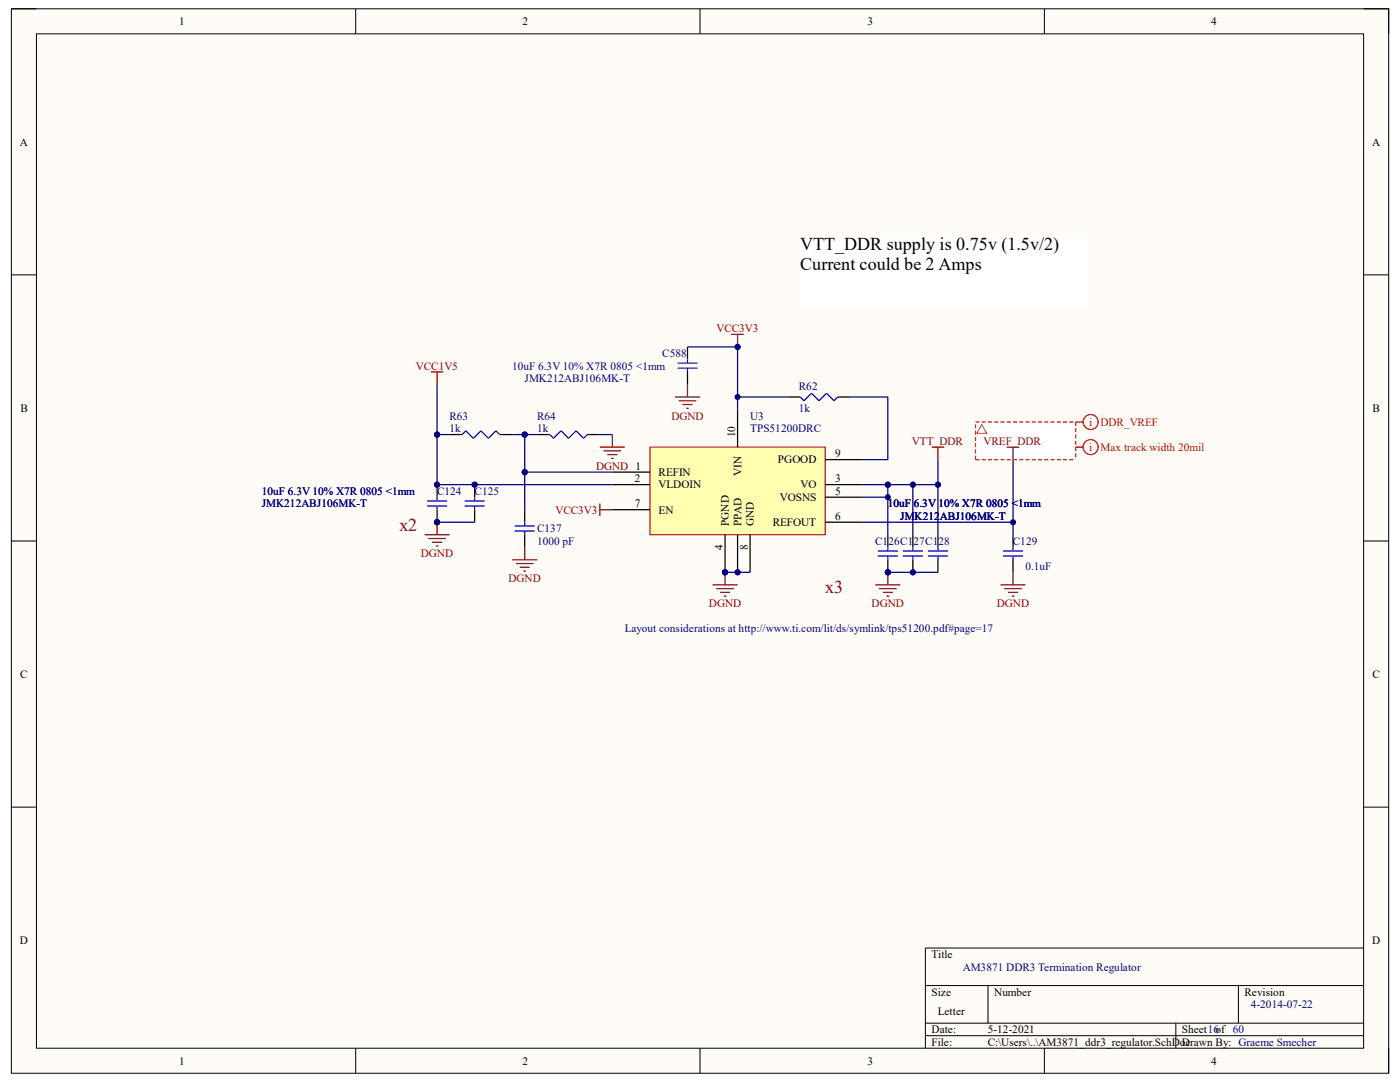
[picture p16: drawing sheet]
<svg xmlns="http://www.w3.org/2000/svg" width="279mm" height="216mm" viewBox="0 0 279 216" stroke-linecap="round" stroke-linejoin="round" font-family="sans-serif">
<defs><g id="words">
<g font-size="3.6">
<text x="159.7" y="50">VTT_DDR supply is 0.75v (1.5v/2)</text>
<text x="159.7" y="53.9">Current could be 2 Amps</text>
</g>
<g font-size="3.6" fill="#800000">
<text x="79.7" y="105.9">x2</text>
<text x="164.7" y="118.4">x3</text>
</g>
<g font-size="2.2">
<text x="35.7" y="5">1</text>
<text x="104.3" y="5">2</text>
<text x="173.1" y="5">3</text>
<text x="241.7" y="5">4</text>
<text x="3.9" y="29.1">A</text>
<text x="273.8" y="29.1">A</text>
<text x="4.1" y="82.2">B</text>
<text x="273.9" y="82.2">B</text>
<text x="146.7" y="87.2" transform="rotate(-90 146.7 87.2)">10</text>
<text x="131.4" y="95">REFIN</text>
<text x="148" y="95" transform="rotate(-90 148 95)">VIN</text>
<text x="155.2" y="92.5">PGOOD</text>
<text x="166.7" y="91.2">9</text>
<text x="126.7" y="101.2">7</text>
<text x="126.7" y="96.2">2</text>
<text x="131.4" y="97.5">VLDOIN</text>
<text x="155.7" y="99.9">VOSNS</text>
<text x="159.8" y="97.5">VO</text>
<text x="166.7" y="98.7">5</text>
<text x="166.7" y="96.2">3</text>
<text x="131.4" y="102.5">EN</text>
<text x="145.5" y="104.9" transform="rotate(-90 145.5 104.9)">PGND</text>
<text x="148" y="104.9" transform="rotate(-90 148 104.9)">PPAD</text>
<text x="150.5" y="104.9" transform="rotate(-90 150.5 104.9)">GND</text>
<text x="154.2" y="105">REFOUT</text>
<text x="166.7" y="103.7">6</text>
<text x="144.2" y="109.8" transform="rotate(-90 144.2 109.8)">4</text>
<text x="149.2" y="109.7" transform="rotate(-90 149.2 109.7)">8</text>
<text x="4" y="135.3">C</text>
<text x="273.9" y="135.3">C</text>
<text x="4" y="188.4">D</text>
<text x="185.9" y="191.2">Title</text>
<text x="273.9" y="188.4">D</text>
<text x="185.9" y="198.7">Size</text>
<text x="187.2" y="202.4">Letter</text>
<text x="198.4" y="198.7">Number</text>
<text x="248.4" y="198.7">Revision</text>
<text x="185.9" y="206.2">Date:</text>
<text x="185.9" y="208.7">File:</text>
<text x="197.1" y="208.7">C:\Users\..\AM3871_ddr3_regulator.SchDoc</text>
<text x="197.1" y="206.2">5-12-2021</text>
<text x="235.9" y="206.2">Sheet16of 60</text>
<text x="235.9" y="208.7">Drawn By: Graeme Smecher</text>
<text x="35.7" y="212.4">1</text>
<text x="104.3" y="212.4">2</text>
<text x="173.1" y="212.4">3</text>
<text x="241.7" y="212.4">4</text>
</g>
<g font-size="2.2" fill="#000080">
<text x="132.2" y="71.2">C588</text>
<text x="102.2" y="73.7">10uF 6.3V 10% X7R 0805 &lt;1mm</text>
<text x="104.7" y="76.2">JMK212ABJ106MK-T</text>
<text x="159.4" y="77.7">R62</text>
<text x="89.7" y="83.7">R63</text>
<text x="107.2" y="83.7">R64</text>
<text x="149.7" y="83.7">U3</text>
<text x="159.4" y="82.2">1k</text>
<text x="89.7" y="86.2">1k</text>
<text x="107.2" y="86.2">1k</text>
<text x="149.7" y="86.2">TPS51200DRC</text>
<text x="52.2" y="98.7">10uF 6.3V 10% X7R 0805 &lt;1mm</text>
<text x="52.2" y="101.2">JMK212ABJ106MK-T</text>
<text x="87.2" y="98.7">C124</text>
<text x="94.7" y="98.7">C125</text>
<text x="177.2" y="101.2">10uF 6.3V 10% X7R 0805 &lt;1mm</text>
<text x="107.2" y="106.2">C137</text>
<text x="179.7" y="103.7">JMK212ABJ106MK-T</text>
<text x="107.2" y="108.7">1000 pF</text>
<text x="174.7" y="108.7">C126C127C128</text>
<text x="202.1" y="108.7">C129</text>
<text x="204.6" y="113.7">0.1uF</text>
<text x="124.7" y="126.2">Layout considerations at http://www.ti.com/lit/ds/symlink/tps51200.pdf#page=17</text>
<text x="192.2" y="193.7">AM3871 DDR3 Termination Regulator</text>
<text x="249.6" y="201.2">4-2014-07-22</text>
</g>
<g font-size="2.2" fill="#800000">
<text x="143" y="66.3">VCC3V3</text>
<text x="83" y="73.7">VCC1V5</text>
<text x="134" y="83.7">DGND</text>
<text x="182" y="88.7">VTT_DDR</text>
<text x="196.3" y="88.7">VREF_DDR</text>
<text x="119" y="93.7">DGND 1</text>
<text x="110.9" y="102.5">VCC3V3</text>
<text x="84" y="111.2">DGND</text>
<text x="101.5" y="116.2">DGND</text>
<text x="141.5" y="121.2">DGND</text>
<text x="173.9" y="121.2">DGND</text>
<text x="198.9" y="121.2">DGND</text>
</g>
<g font-size="2.2" fill="#f00">
<text x="217.3" y="85">i</text>
<text x="217.3" y="90">i</text>
<text x="219.6" y="85">DDR_VREF</text>
<text x="219.6" y="90">Max track width 20mil</text>
</g>
</g></defs>
<path d="M2.3 1.8h274.8v212.4h-274.8z" fill-rule="evenodd" fill="#fffcf8"/>
<path d="M2.3 1.8h274.8v212.4h-274.8z" fill="none" stroke="#000" stroke-width=".2"/>
<path d="M7.3 6.8h264.8v202.4h-264.8z" fill-rule="evenodd" fill="#fffcf8"/>
<g fill="none" stroke="#000" stroke-width=".2">
<path d="M2.3 1.8h5M7.3 6.8h264.8v202.4h-264.8zM71 1.8v4.9M139.7 1.8v4.9M208.4 1.8v5M272.1 1.8h5v5M2.3 54.9h5M272.1 54.9h5M2.3 107.9h5M272.1 107.9h5M2.3 161.1h5M272.1 161.1h5"/>
<path d="M184.7 196.7h87.4M197.2 196.7v7.5M247.2 196.7v7.5M272.1 189.2h-87.4v20M71 209.2v5M139.7 209.2v5M184.7 204.2h87.4M184.7 206.7h87.4M208.4 209.2v5M234.7 204.2v5M277.1 209.2v5"/>
</g>
<path d="M194.7 84.2h20v7.5h-20z" fill-rule="evenodd" fill="#fff"/>
<circle cx="147.2" cy="114.2" r=".5" fill="#000080"/>
<circle cx="147.2" cy="114.2" r=".5" fill="none" stroke="#000080" stroke-width=".2"/>
<circle cx="144.7" cy="114.2" r=".5" fill="#000080"/>
<circle cx="144.7" cy="114.2" r=".5" fill="none" stroke="#000080" stroke-width=".2"/>
<path d="M129.7 89.2h35v17.5h-35z" fill-rule="evenodd" fill="#ffffb0"/>
<path d="M129.7 89.2h35v17.5h-35z" fill="none" stroke="#800000" stroke-width=".2"/>
<path d="M147.2 106.7v7.5" fill="none" stroke="#000" stroke-width=".25"/>
<circle cx="147.2" cy="114.2" r=".5" fill="#000080"/>
<circle cx="147.2" cy="114.2" r=".5" fill="none" stroke="#000080" stroke-width=".2"/>
<path d="M144.7 106.7v7.5" fill="none" stroke="#000" stroke-width=".25"/>
<circle cx="144.7" cy="114.2" r=".5" fill="#000080"/>
<circle cx="144.7" cy="114.2" r=".5" fill="none" stroke="#000080" stroke-width=".2"/>
<path d="M122.2 94.2h7.5M122.2 96.7h7.5M147.2 81.7v7.5M164.7 99.2h7.5M164.7 91.7h7.5M164.7 96.7h7.5M122.2 101.7h7.5M149.7 106.7v7.5M164.7 104.2h7.5" fill="none" stroke="#000" stroke-width=".25"/>
<path d="M145.9 66.7h2.5M147.2 66.7v2.5" fill="none" stroke="#800000" stroke-width=".25"/>
<circle cx="147.2" cy="69.2" r=".5" fill="#000080"/>
<circle cx="147.2" cy="69.2" r=".5" fill="none" stroke="#000080" stroke-width=".2"/>
<path d="M89.7 86.7h2.5M99.7 86.7h2.5M107.2 86.7h2.5M117.2 86.7h2.5" fill="none" stroke="#000" stroke-width=".25"/>
<path d="M92.2 86.7l.8-.7 1.5 1.5 1.5-1.5 1.5 1.5 1.5-1.5 .7 .7M109.7 86.7l.8 .8 1.5-1.5 1.5 1.5 1.5-1.5 1.5 1.5 .7-.8" fill="none" stroke="#00f" stroke-width=".25"/>
<path d="M86 74.2h2.5M87.2 74.2v2.5M119.7 89.2h5M120.5 90h3.5M121.2 90.7h2M122 91.5h.5M122.2 86.7v2.5" fill="none" stroke="#800000" stroke-width=".25"/>
<path d="M104.7 86.7h2.5" fill="none" stroke="#000080" stroke-width=".25"/>
<circle cx="104.7" cy="86.7" r=".5" fill="#000080"/>
<circle cx="104.7" cy="86.7" r=".5" fill="none" stroke="#000080" stroke-width=".2"/>
<path d="M87.2 86.7v10h35" fill="none" stroke="#000080" stroke-width=".25"/>
<circle cx="87.2" cy="96.7" r=".5" fill="#000080"/>
<circle cx="87.2" cy="96.7" r=".5" fill="none" stroke="#000080" stroke-width=".2"/>
<circle cx="87.2" cy="86.7" r=".5" fill="#000080"/>
<circle cx="87.2" cy="86.7" r=".5" fill="none" stroke="#000080" stroke-width=".2"/>
<path d="M102.2 86.7h2.5M119.7 86.7h2.5" fill="none" stroke="#000080" stroke-width=".25"/>
<circle cx="104.7" cy="86.7" r=".5" fill="#000080"/>
<circle cx="104.7" cy="86.7" r=".5" fill="none" stroke="#000080" stroke-width=".2"/>
<path d="M104.7 86.7v2.5" fill="none" stroke="#000080" stroke-width=".25"/>
<circle cx="104.7" cy="86.7" r=".5" fill="#000080"/>
<circle cx="104.7" cy="86.7" r=".5" fill="none" stroke="#000080" stroke-width=".2"/>
<path d="M87.2 76.7v10" fill="none" stroke="#000080" stroke-width=".25"/>
<circle cx="87.2" cy="86.7" r=".5" fill="#000080"/>
<circle cx="87.2" cy="86.7" r=".5" fill="none" stroke="#000080" stroke-width=".2"/>
<path d="M87.2 86.7h2.5" fill="none" stroke="#000080" stroke-width=".25"/>
<circle cx="87.2" cy="86.7" r=".5" fill="#000080"/>
<circle cx="87.2" cy="86.7" r=".5" fill="none" stroke="#000080" stroke-width=".2"/>
<path d="M119.7 100.5v2.5M119.7 101.7h2.5M142.2 116.7h5M142.9 117.4h3.5M143.7 118.2h2M144.5 118.9h.4M144.7 114.2v2.5" fill="none" stroke="#800000" stroke-width=".25"/>
<circle cx="144.7" cy="114.2" r=".5" fill="#000080"/>
<circle cx="144.7" cy="114.2" r=".5" fill="none" stroke="#000080" stroke-width=".2"/>
<path d="M157.2 79.2h2.5M167.2 79.2h2.5" fill="none" stroke="#000" stroke-width=".25"/>
<path d="M159.7 79.2l.7 .8 1.5-1.5 1.5 1.5 1.5-1.5 1.5 1.5 .8-.8" fill="none" stroke="#00f" stroke-width=".25"/>
<path d="M147.2 79.2h10" fill="none" stroke="#000080" stroke-width=".25"/>
<circle cx="147.2" cy="79.2" r=".5" fill="#000080"/>
<circle cx="147.2" cy="79.2" r=".5" fill="none" stroke="#000080" stroke-width=".2"/>
<path d="M169.7 79.2h7.5v12.5h-5" fill="none" stroke="#000080" stroke-width=".25"/>
<circle cx="87.2" cy="104.2" r=".5" fill="#000080"/>
<circle cx="87.2" cy="104.2" r=".5" fill="none" stroke="#000080" stroke-width=".2"/>
<circle cx="87.2" cy="96.7" r=".5" fill="#000080"/>
<circle cx="87.2" cy="96.7" r=".5" fill="none" stroke="#000080" stroke-width=".2"/>
<path d="M87.2 101.7v2.5" fill="none" stroke="#000" stroke-width=".25"/>
<circle cx="87.2" cy="104.2" r=".5" fill="#000080"/>
<circle cx="87.2" cy="104.2" r=".5" fill="none" stroke="#000080" stroke-width=".2"/>
<path d="M87.2 96.7v2.5" fill="none" stroke="#000" stroke-width=".25"/>
<circle cx="87.2" cy="96.7" r=".5" fill="#000080"/>
<circle cx="87.2" cy="96.7" r=".5" fill="none" stroke="#000080" stroke-width=".2"/>
<path d="M85.2 100h4M87.2 99.2v.8M85.2 101h4M87.2 101v.7" fill="none" stroke="#00f" stroke-width=".25"/>
<circle cx="94.7" cy="96.7" r=".5" fill="#000080"/>
<circle cx="94.7" cy="96.7" r=".5" fill="none" stroke="#000080" stroke-width=".2"/>
<path d="M94.7 96.7v2.5M94.7 101.7v2.5" fill="none" stroke="#000" stroke-width=".25"/>
<circle cx="94.7" cy="96.7" r=".5" fill="#000080"/>
<circle cx="94.7" cy="96.7" r=".5" fill="none" stroke="#000080" stroke-width=".2"/>
<path d="M92.7 100h4M94.7 99.2v.8M92.7 101h4M94.7 101v.7" fill="none" stroke="#00f" stroke-width=".25"/>
<circle cx="177.2" cy="114.2" r=".5" fill="#000080"/>
<circle cx="177.2" cy="114.2" r=".5" fill="none" stroke="#000080" stroke-width=".2"/>
<path d="M177.2 111.7v2.5" fill="none" stroke="#000" stroke-width=".25"/>
<circle cx="177.2" cy="114.2" r=".5" fill="#000080"/>
<circle cx="177.2" cy="114.2" r=".5" fill="none" stroke="#000080" stroke-width=".2"/>
<path d="M177.2 106.7v2.5" fill="none" stroke="#000" stroke-width=".25"/>
<path d="M175.2 110h4M175.2 111h4M177.2 109.2v.8M177.2 111v.7" fill="none" stroke="#00f" stroke-width=".25"/>
<circle cx="182.2" cy="114.2" r=".5" fill="#000080"/>
<circle cx="182.2" cy="114.2" r=".5" fill="none" stroke="#000080" stroke-width=".2"/>
<path d="M182.2 111.7v2.5" fill="none" stroke="#000" stroke-width=".25"/>
<circle cx="182.2" cy="114.2" r=".5" fill="#000080"/>
<circle cx="182.2" cy="114.2" r=".5" fill="none" stroke="#000080" stroke-width=".2"/>
<path d="M182.2 106.7v2.5M187.2 106.7v2.5M187.2 111.7v2.5" fill="none" stroke="#000" stroke-width=".25"/>
<path d="M180.2 110h4M180.2 111h4M182.2 109.2v.8M182.2 111v.7M185.2 110h4M185.2 111h4M187.2 109.2v.8M187.2 111v.7" fill="none" stroke="#00f" stroke-width=".25"/>
<path d="M177.2 96.7h5v10" fill="none" stroke="#000080" stroke-width=".25"/>
<circle cx="182.2" cy="96.7" r=".5" fill="#000080"/>
<circle cx="182.2" cy="96.7" r=".5" fill="none" stroke="#000080" stroke-width=".2"/>
<circle cx="177.2" cy="96.7" r=".5" fill="#000080"/>
<circle cx="177.2" cy="96.7" r=".5" fill="none" stroke="#000080" stroke-width=".2"/>
<path d="M182.2 96.7h5v10" fill="none" stroke="#000080" stroke-width=".25"/>
<circle cx="187.2" cy="96.7" r=".5" fill="#000080"/>
<circle cx="187.2" cy="96.7" r=".5" fill="none" stroke="#000080" stroke-width=".2"/>
<circle cx="182.2" cy="96.7" r=".5" fill="#000080"/>
<circle cx="182.2" cy="96.7" r=".5" fill="none" stroke="#000080" stroke-width=".2"/>
<path d="M177.2 96.7v10" fill="none" stroke="#000080" stroke-width=".25"/>
<circle cx="177.2" cy="96.7" r=".5" fill="#000080"/>
<circle cx="177.2" cy="96.7" r=".5" fill="none" stroke="#000080" stroke-width=".2"/>
<path d="M172.2 96.7h5" fill="none" stroke="#000080" stroke-width=".25"/>
<circle cx="177.2" cy="96.7" r=".5" fill="#000080"/>
<circle cx="177.2" cy="96.7" r=".5" fill="none" stroke="#000080" stroke-width=".2"/>
<path d="M172.2 99.2h5" fill="none" stroke="#000080" stroke-width=".25"/>
<circle cx="177.2" cy="99.2" r=".5" fill="#000080"/>
<circle cx="177.2" cy="99.2" r=".5" fill="none" stroke="#000080" stroke-width=".2"/>
<path d="M187.2 91.7v5" fill="none" stroke="#000080" stroke-width=".25"/>
<circle cx="187.2" cy="96.7" r=".5" fill="#000080"/>
<circle cx="187.2" cy="96.7" r=".5" fill="none" stroke="#000080" stroke-width=".2"/>
<path d="M202.2 106.7v2.5M202.2 111.7v2.5" fill="none" stroke="#000" stroke-width=".25"/>
<path d="M200.2 111h4M200.2 110h4M202.2 109.2v.8M202.2 111v.7" fill="none" stroke="#00f" stroke-width=".25"/>
<path d="M202.2 91.7v15M172.2 104.2h30" fill="none" stroke="#000080" stroke-width=".25"/>
<circle cx="202.2" cy="104.2" r=".5" fill="#000080"/>
<circle cx="202.2" cy="104.2" r=".5" fill="none" stroke="#000080" stroke-width=".2"/>
<path d="M84.7 106.7h5M85.5 107.5h3.5M86.2 108.2h2M87 109h.5M87.2 104.2v2.5" fill="none" stroke="#800000" stroke-width=".25"/>
<circle cx="87.2" cy="104.2" r=".5" fill="#000080"/>
<circle cx="87.2" cy="104.2" r=".5" fill="none" stroke="#000080" stroke-width=".2"/>
<path d="M87.2 104.2h7.5" fill="none" stroke="#000080" stroke-width=".25"/>
<circle cx="87.2" cy="104.2" r=".5" fill="#000080"/>
<circle cx="87.2" cy="104.2" r=".5" fill="none" stroke="#000080" stroke-width=".2"/>
<path d="M144.7 114.2h5" fill="none" stroke="#000080" stroke-width=".25"/>
<circle cx="144.7" cy="114.2" r=".5" fill="#000080"/>
<circle cx="144.7" cy="114.2" r=".5" fill="none" stroke="#000080" stroke-width=".2"/>
<path d="M174.7 116.7h5M175.4 117.5h3.5M176.2 118.2h2M176.9 118.9h.5M177.2 114.2v2.5" fill="none" stroke="#800000" stroke-width=".25"/>
<circle cx="177.2" cy="114.2" r=".5" fill="#000080"/>
<circle cx="177.2" cy="114.2" r=".5" fill="none" stroke="#000080" stroke-width=".2"/>
<path d="M199.7 116.7h5M200.4 117.5h3.5M201.2 118.2h2M201.9 118.9h.5M202.2 114.2v2.5" fill="none" stroke="#800000" stroke-width=".25"/>
<path d="M177.2 114.2h10" fill="none" stroke="#000080" stroke-width=".25"/>
<circle cx="177.2" cy="114.2" r=".5" fill="#000080"/>
<circle cx="177.2" cy="114.2" r=".5" fill="none" stroke="#000080" stroke-width=".2"/>
<path d="M185.9 89.2h2.5M187.2 89.2v2.5M200.9 89.2h2.5M202.2 89.2v2.5" fill="none" stroke="#800000" stroke-width=".25"/>
<g fill="none" stroke="#f00" stroke-width=".25">
<path d="M194.7 84.7v.8M194.7 85.9v.8M194.7 87.2v.8M194.7 88.4v.8M194.7 89.7v.8M194.7 90.9v.8h.8M194.7 84.2h.8M195.9 84.2h.8M195.9 91.7h.8M197.2 84.2h.8M197.2 91.7h.8M198.4 84.2h.8"/>
<path d="M198.4 91.7h.8M199.7 84.2h.8M199.7 91.7h.8M200.9 84.2h.8M200.9 91.7h.8M202.2 84.2h.8M202.2 91.7h.8M203.4 84.2h.8M203.4 91.7h.8M204.7 84.2h.8M204.7 91.7h.8M205.9 84.2h.8"/>
<path d="M205.9 91.7h.8M207.2 84.2h.8M207.2 91.7h.8M208.4 84.2h.8M208.4 91.7h.8M209.7 84.2h.7M209.7 91.7h.7M210.9 84.2h.8M210.9 91.7h.8M212.2 84.2h.7M212.2 91.7h.7M213.4 84.2h.8"/>
<path d="M213.4 91.7h.8M214.7 85.5v.7M214.7 86.7v.8M214.7 88v.7M214.7 90.5v.7M216.2 84.2h-1.5v.8M216.2 89.2h-1.5v.8"/>
<circle cx="217.7" cy="89.2" r="1.5"/>
<circle cx="217.7" cy="84.2" r="1.5"/>
</g>
<path d="M195.9 84.7l1 1.8h-2z" fill="none" stroke="#f33" stroke-width=".2"/>
<path d="M137.2 69.2v2.5M137.2 74.2v2.5" fill="none" stroke="#000" stroke-width=".25"/>
<path d="M135.2 72.5h4M135.2 73.5h4M137.2 71.7v.8M137.2 73.5v.7" fill="none" stroke="#00f" stroke-width=".25"/>
<path d="M137.2 69.2h10v12.5" fill="none" stroke="#000080" stroke-width=".25"/>
<circle cx="147.2" cy="69.2" r=".5" fill="#000080"/>
<circle cx="147.2" cy="69.2" r=".5" fill="none" stroke="#000080" stroke-width=".2"/>
<path d="M134.7 79.2h5M135.5 80h3.5M137.2 76.7v2.5M136.2 80.7h2M137 81.5h.5" fill="none" stroke="#800000" stroke-width=".25"/>
<path d="M104.7 101.7v2.5M104.7 106.7v2.5" fill="none" stroke="#000" stroke-width=".25"/>
<path d="M102.7 106h4M102.7 105h4M104.7 104.2v.8M104.7 106v.7" fill="none" stroke="#00f" stroke-width=".25"/>
<path d="M104.7 94.2h17.5" fill="none" stroke="#000080" stroke-width=".25"/>
<circle cx="104.7" cy="94.2" r=".5" fill="#000080"/>
<circle cx="104.7" cy="94.2" r=".5" fill="none" stroke="#000080" stroke-width=".2"/>
<path d="M104.7 89.2v5" fill="none" stroke="#000080" stroke-width=".25"/>
<circle cx="104.7" cy="94.2" r=".5" fill="#000080"/>
<circle cx="104.7" cy="94.2" r=".5" fill="none" stroke="#000080" stroke-width=".2"/>
<path d="M104.7 94.2v7.5" fill="none" stroke="#000080" stroke-width=".25"/>
<circle cx="104.7" cy="94.2" r=".5" fill="#000080"/>
<circle cx="104.7" cy="94.2" r=".5" fill="none" stroke="#000080" stroke-width=".2"/>
<path d="M102.2 111.7h5M103 112.4h3.5M103.7 113.2h2M104.5 114h.5M104.7 109.2v2.5" fill="none" stroke="#800000" stroke-width=".25"/>
<path d="M159.7 46.7h57.5v15h-57.5z" fill-rule="evenodd" fill="#fff"/>
<path d="M159.7 46.7h57.5v15h-57.5z" fill="none" stroke="#fff" stroke-width=".2"/>
<use href="#words"/>
</svg>
